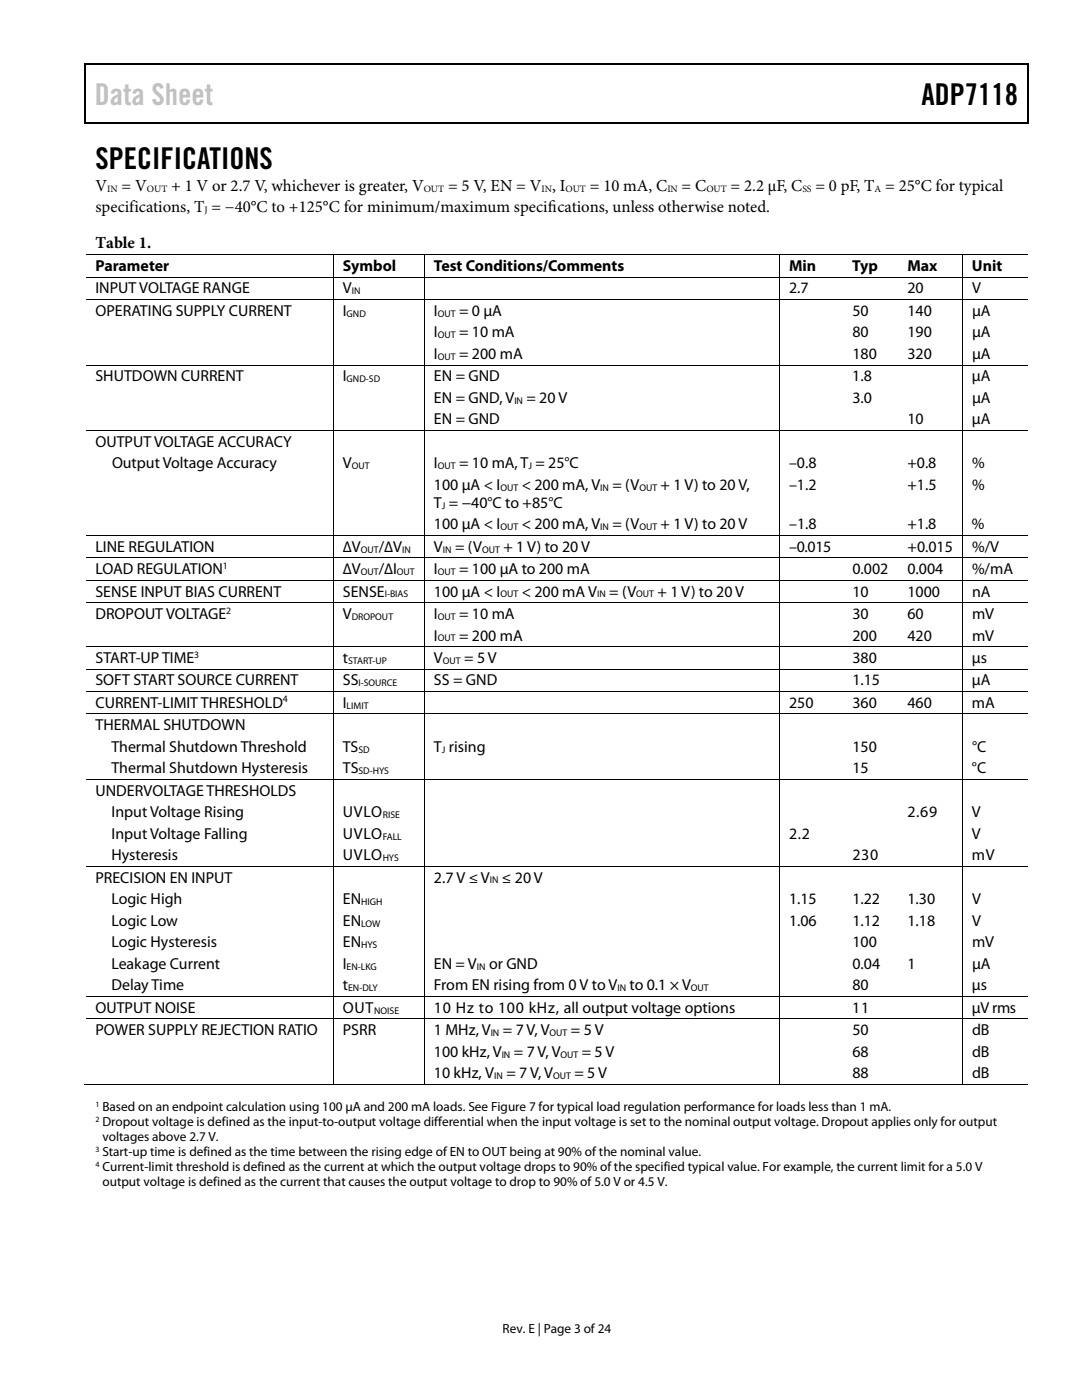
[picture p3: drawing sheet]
<svg xmlns="http://www.w3.org/2000/svg" width="216mm" height="279mm" viewBox="0 0 216 279" stroke-linecap="round" stroke-linejoin="round" font-family="sans-serif">
<defs><g id="words">
<text font-size="6" fill="#c0c0c0" x="18.9" y="21">Data Sheet</text>
<g font-size="6">
<text x="183.9" y="21">ADP7118</text>
<text x="19" y="33.6">SPECIFICATIONS</text>
</g>
<g font-size="3.3">
<text x="19" y="38.1">V</text>
<text x="24.3" y="38.1">= V</text>
<text x="34.2" y="38.1">+ 1 V or 2.7 V, whichever is greater, V</text>
<text x="89.4" y="38.1">= 5 V, EN = V , I</text>
<text x="117.7" y="38.1">= 10 mA, C</text>
<text x="136" y="38.1">= C</text>
<text x="145.8" y="38.1">= 2.2 μF, C</text>
<text x="162.7" y="38.1">= 0 pF, T = 25°C for typical</text>
<text x="19.1" y="42.4">specifications, T = −40°C to +125°C for minimum/maximum specif</text>
<text x="109.3" y="42.4">ications, unless otherwise noted.</text>
<text x="19" y="49.5">Table 1.</text>
</g>
<g font-size="3.2">
<text x="19" y="54.1">Parameter</text>
<text x="19" y="58.6">INPUT VOLTAGE RANGE</text>
<text x="68.4" y="58.6">V</text>
<text x="68.4" y="54.1">Symbol</text>
<text x="86.6" y="54.1">Test Conditions/Comments</text>
<text x="157.4" y="54.1">Min</text>
<text x="157.4" y="58.6">2.7</text>
<text x="170.1" y="54.1">Typ</text>
<text x="181.1" y="54.1">Max</text>
<text x="181.1" y="58.6">20</text>
<text x="193.9" y="54.1">Unit</text>
<text x="194" y="58.6">V</text>
<text x="19" y="63">OPERATING SUPPLY CURRENT</text>
<text x="68.4" y="63">I</text>
<text x="86.6" y="63">I</text>
<text x="91.6" y="63">= 0 μA</text>
<text x="170.1" y="63">50</text>
<text x="181.1" y="63">140</text>
<text x="194" y="63">μA</text>
<text x="86.6" y="67.3">I</text>
<text x="86.6" y="71.6">I</text>
<text x="91.6" y="67.3">= 10 mA</text>
<text x="91.6" y="71.6">= 200 mA</text>
<text x="170.1" y="67.3">80</text>
<text x="170.1" y="71.6">180</text>
<text x="181.1" y="71.6">320</text>
<text x="181.1" y="67.3">190</text>
<text x="194" y="71.6">μA</text>
<text x="194" y="67.3">μA</text>
<text x="19" y="76.1">SHUTDOWN CURRENT</text>
<text x="68.4" y="76.1">I</text>
<text x="86.6" y="76.1">EN = GND</text>
<text x="170.1" y="76.1">1.8</text>
<text x="193.9" y="76.1">μA</text>
<text x="86.6" y="80.4">EN = GND, V</text>
<text x="105.1" y="80.4">= 20 V</text>
<text x="170.1" y="80.4">3.0</text>
<text x="194" y="80.4">μA</text>
<text x="19" y="89.2">OUTPUT VOLTAGE ACCURACY</text>
<text x="86.6" y="84.7">EN = GND</text>
<text x="181.1" y="84.7">10</text>
<text x="193.9" y="84.7">μA</text>
<text x="22.4" y="93.5">Output Voltage Accuracy</text>
<text x="68.4" y="93.5">V</text>
<text x="86.6" y="93.5">I</text>
<text x="91.6" y="93.5">= 10 mA, T = 25°C</text>
<text x="157.4" y="93.5">–0.8</text>
<text x="181.1" y="93.5">+0.8</text>
<text x="194" y="93.5">%</text>
<text x="86.6" y="97.7">100 μA &lt; I</text>
<text x="86.6" y="101.3">T = −40°C to +85°C</text>
<text x="104.1" y="97.7">&lt; 200 mA, V</text>
<text x="122.2" y="97.7">= (V</text>
<text x="131.8" y="97.7">+ 1 V) to 20 V,</text>
<text x="157.4" y="97.8">–1.2</text>
<text x="181.1" y="97.8">+1.5</text>
<text x="194" y="97.8">%</text>
<text x="86.6" y="105.6">100 μA &lt; I</text>
<text x="104.1" y="105.6">&lt; 200 mA, V</text>
<text x="122.2" y="105.6">= (V</text>
<text x="131.8" y="105.6">+ 1 V) to 20 V</text>
<text x="157.5" y="105.6">–1.8</text>
<text x="181.1" y="105.6">+1.8</text>
<text x="193.9" y="105.6">%</text>
<text x="19" y="110.1">LINE REGULATION</text>
<text x="68.4" y="110.1">∆V</text>
<text x="75.6" y="110.1">/∆V</text>
<text x="86.6" y="110.1">V</text>
<text x="90.8" y="110.1">= (V</text>
<text x="100.4" y="110.1">+ 1 V) to 20 V</text>
<text x="157.5" y="110.1">–0.015</text>
<text x="181.1" y="110.1">+0.015</text>
<text x="194" y="110.1">%/V</text>
<text x="19" y="114.6">LOAD REGULATION</text>
<text x="19" y="119.1">SENSE INPUT BIAS CURRENT</text>
<text x="68.4" y="114.6">∆V</text>
<text x="68.4" y="119.1">SENSE</text>
<text x="75.6" y="114.6">/∆I</text>
<text x="86.6" y="119.1">100 μA &lt; I</text>
<text x="86.6" y="114.6">I</text>
<text x="91.6" y="114.6">= 100 μA to 200 mA</text>
<text x="104.1" y="119.1">&lt; 200 mA V</text>
<text x="121.6" y="119.1">= (V</text>
<text x="131.2" y="119.1">+ 1 V) to 20 V</text>
<text x="170.1" y="114.6">0.002</text>
<text x="170.1" y="119.1">10</text>
<text x="181.1" y="114.6">0.004</text>
<text x="181.1" y="119.1">1000</text>
<text x="194" y="114.6">%/mA</text>
<text x="194" y="119.1">nA</text>
<text x="19" y="123.5">DROPOUT VOLTAGE</text>
<text x="68.4" y="123.5">V</text>
<text x="86.6" y="123.5">I</text>
<text x="91.6" y="123.5">= 10 mA</text>
<text x="170.1" y="123.5">30</text>
<text x="181.1" y="123.5">60</text>
<text x="194" y="123.5">mV</text>
<text x="86.6" y="127.8">I</text>
<text x="91.6" y="127.8">= 200 mA</text>
<text x="170.1" y="127.8">200</text>
<text x="181.1" y="127.8">420</text>
<text x="194" y="127.8">mV</text>
<text x="19" y="132.3">START-UP TIME</text>
<text x="19" y="136.8">SOFT START SOURCE CURRENT</text>
<text x="68.4" y="132.3">t</text>
<text x="68.4" y="136.8">SS</text>
<text x="86.6" y="136.8">SS = GND</text>
<text x="86.6" y="132.3">V</text>
<text x="92.6" y="132.3">= 5 V</text>
<text x="170.1" y="136.8">1.15</text>
<text x="170.1" y="132.3">380</text>
<text x="193.9" y="136.8">μA</text>
<text x="193.9" y="132.3">μs</text>
<text x="19" y="141.2">CURRENT-LIMIT THRESHOLD</text>
<text x="68.4" y="141.2">I</text>
<text x="157.4" y="141.2">250</text>
<text x="170.1" y="141.2">360</text>
<text x="181.1" y="141.2">460</text>
<text x="194" y="141.2">mA</text>
<text x="19" y="145.7">THERMAL SHUTDOWN</text>
<text x="22.2" y="150">Thermal Shutdown Threshold</text>
<text x="22.2" y="154.3">Thermal Shutdown Hysteresis</text>
<text x="68.4" y="150">TS</text>
<text x="68.4" y="154.3">TS</text>
<text x="86.6" y="150">T rising</text>
<text x="170.1" y="154.3">15</text>
<text x="170.1" y="150">150</text>
<text x="194" y="154.3">°C</text>
<text x="194" y="150">°C</text>
<text x="19" y="158.8">UNDERVOLTAGE THRESHOLDS</text>
<text x="22.2" y="163.1">Input Voltage Rising</text>
<text x="22.2" y="167.4">Input Voltage Falling</text>
<text x="68.4" y="163.1">UVLO</text>
<text x="68.4" y="167.4">UVLO</text>
<text x="157.4" y="167.4">2.2</text>
<text x="181.1" y="163.1">2.69</text>
<text x="193.9" y="167.4">V</text>
<text x="193.9" y="163.1">V</text>
<text x="22.2" y="171.7">Hysteresis</text>
<text x="68.4" y="171.7">UVLO</text>
<text x="170.1" y="171.7">230</text>
<text x="193.9" y="171.7">mV</text>
<text x="19" y="176.1">PRECISION EN INPUT</text>
<text x="86.6" y="176.1">2.7 V ≤ V</text>
<text x="100.2" y="176.1">≤ 20 V</text>
<text x="22.2" y="180.4">Logic High</text>
<text x="22.2" y="184.7">Logic Low</text>
<text x="68.4" y="184.7">EN</text>
<text x="68.4" y="180.4">EN</text>
<text x="157.4" y="180.4">1.15</text>
<text x="157.4" y="184.7">1.06</text>
<text x="170.1" y="180.4">1.22</text>
<text x="170.1" y="184.7">1.12</text>
<text x="181.1" y="180.4">1.30</text>
<text x="181.1" y="184.7">1.18</text>
<text x="194" y="180.4">V</text>
<text x="194" y="184.7">V</text>
<text x="22.2" y="189">Logic Hysteresis</text>
<text x="68.4" y="189">EN</text>
<text x="170.1" y="189">100</text>
<text x="194" y="189">mV</text>
<text x="22.2" y="193.3">Leakage Current</text>
<text x="22.2" y="197.6">Delay Time</text>
<text x="68.4" y="193.3">I</text>
<text x="68.4" y="197.6">t</text>
<text x="86.6" y="193.3">EN = V</text>
<text x="86.6" y="197.6">From EN rising from 0 V to V</text>
<text x="97.6" y="193.3">or GND</text>
<text x="125.6" y="197.6">to 0.1 × V</text>
<text x="170.1" y="197.6">80</text>
<text x="170.1" y="193.3">0.04</text>
<text x="181.1" y="193.3">1</text>
<text x="193.9" y="197.6">μs</text>
<text x="194" y="193.3">μA</text>
<text x="19" y="202.1">OUTPUT NOISE</text>
<text x="68.4" y="202.1">OUT</text>
<text x="86.6" y="202.1">10 Hz to 100 kHz, all output voltage options</text>
<text x="170.1" y="202.1">11</text>
<text x="193.9" y="202.1">μV rms</text>
<text x="19" y="206.6">POWER SUPPLY REJECTION RATIO</text>
<text x="68.4" y="206.6">PSRR</text>
<text x="86.6" y="206.6">1 MHz, V</text>
<text x="100.3" y="206.6">= 7 V, V</text>
<text x="113.9" y="206.6">= 5 V</text>
<text x="170.1" y="206.6">50</text>
<text x="194" y="206.6">dB</text>
<text x="86.6" y="210.9">100 kHz, V</text>
<text x="86.6" y="215.2">10 kHz, V</text>
<text x="101" y="215.2">= 7 V, V</text>
<text x="102.5" y="210.9">= 7 V, V</text>
<text x="114.6" y="215.2">= 5 V</text>
<text x="116.1" y="210.9">= 5 V</text>
<text x="170.1" y="210.9">68</text>
<text x="170.1" y="215.2">88</text>
<text x="194" y="210.9">dB</text>
<text x="194" y="215.2">dB</text>
</g>
<g font-size="2.6">
<text x="20.4" y="221.8">Based on an endpoint calculation using 100 μA and 200 mA loads. See Figure 7 for typical load regulation performance for loads less than 1 mA.</text>
<text x="20.4" y="224.8">Dropout voltage is defined as the input-to-output voltage differential when the input voltage is set to the nominal output voltage. Dropout applies only for output</text>
<text x="20.4" y="227.8">voltages above 2.7 V.</text>
<text x="20.4" y="230.8">Start-up time is defined as the time between the rising edge of EN to OUT being at 90% of the nominal value.</text>
<text x="20.4" y="233.8">Current-limit threshold is defined as the current at which the output voltage drops to 90% ofthe specified typical value. For example, the current limit for a 5.0 V</text>
<text x="20.4" y="236.8">output voltage is defined as the current that causes the output voltage to drop to 90% of 5.0 V or 4.5 V.</text>
<text x="100.3" y="266">Rev. E | Page 3 of 24</text>
</g>
<g font-size="1.9">
<text x="21.4" y="38.3">IN</text>
<text x="29.3" y="38.3">OUT</text>
<text x="84.6" y="38.3">OUT</text>
<text x="108.1" y="38.3">IN</text>
<text x="112.8" y="38.3">OUT</text>
<text x="133.2" y="38.3">IN</text>
<text x="140.9" y="38.3">OUT</text>
<text x="160.1" y="38.3">SS</text>
<text x="174.5" y="38.3">A</text>
<text x="40.8" y="42.6">J</text>
<text x="70.2" y="58.7">IN</text>
<text x="69.2" y="63.2">GND</text>
<text x="87.4" y="63.2">OUT</text>
<text x="87.4" y="67.5">OUT</text>
<text x="87.4" y="71.8">OUT</text>
<text x="69.2" y="76.3">GND-SD</text>
<text x="102.6" y="80.6">IN</text>
<text x="70.2" y="93.6">OUT</text>
<text x="87.4" y="93.6">OUT</text>
<text x="105.5" y="93.6">J</text>
<text x="88.2" y="101.5">J</text>
<text x="99.9" y="97.9">OUT</text>
<text x="119.8" y="97.9">IN</text>
<text x="127.6" y="97.9">OUT</text>
<text x="99.9" y="105.8">OUT</text>
<text x="119.8" y="105.8">IN</text>
<text x="127.6" y="105.8">OUT</text>
<text x="44.5" y="113.5">1</text>
<text x="72" y="110.3">OUT</text>
<text x="80.2" y="110.3">IN</text>
<text x="88.4" y="110.3">IN</text>
<text x="96.2" y="110.3">OUT</text>
<text x="72" y="114.8">OUT</text>
<text x="76.8" y="119.2">I-BIAS</text>
<text x="79.2" y="114.8">OUT</text>
<text x="87.4" y="114.8">OUT</text>
<text x="99.9" y="119.2">OUT</text>
<text x="119.1" y="119.2">IN</text>
<text x="127" y="119.2">OUT</text>
<text x="45.1" y="122.5">2</text>
<text x="70.2" y="123.7">DROPOUT</text>
<text x="87.4" y="123.7">OUT</text>
<text x="38.8" y="131.3">3</text>
<text x="87.4" y="128">OUT</text>
<text x="69.5" y="132.5">START-UP</text>
<text x="71.5" y="136.9">I-SOURCE</text>
<text x="88.4" y="132.5">OUT</text>
<text x="56.5" y="140.2">4</text>
<text x="69.2" y="141.4">LIMIT</text>
<text x="71.5" y="150.2">SD</text>
<text x="71.5" y="154.5">SD-HYS</text>
<text x="88.2" y="150.2">J</text>
<text x="76.4" y="167.6">FALL</text>
<text x="76.4" y="163.3">RISE</text>
<text x="76.4" y="171.9">HYS</text>
<text x="97.7" y="176.3">IN</text>
<text x="72.1" y="180.6">HIGH</text>
<text x="72.1" y="184.9">LOW</text>
<text x="72.1" y="189.2">HYS</text>
<text x="69.2" y="193.5">EN-LKG</text>
<text x="69.5" y="197.8">EN-DLY</text>
<text x="95.2" y="193.5">IN</text>
<text x="123.2" y="197.8">IN</text>
<text x="137.9" y="197.8">OUT</text>
<text x="74.7" y="202.3">NOISE</text>
<text x="97.9" y="206.8">IN</text>
<text x="109.7" y="206.8">OUT</text>
<text x="98.6" y="215.3">IN</text>
<text x="100.1" y="211.1">IN</text>
<text x="110.4" y="215.3">OUT</text>
<text x="111.9" y="211.1">OUT</text>
</g>
<g font-size="1.6">
<text x="19" y="220.9">1</text>
<text x="19" y="223.9">2</text>
<text x="19" y="229.9">3</text>
<text x="19" y="232.9">4</text>
</g>
</g></defs>
<path d="M16.9 12.7h.2v1h-.2zM205.1 12.7h.2v1h-.2zM205.1 12.7h.2v.3h-.2zM82.3 24.4h.2v.3h-.2zM205.1 24.4h.2v.3h-.2z" fill="#000"/>
<path d="M16.9 12.8h188.2M17 13.7v11M205.2 13.7v11M205.1 24.5h-188.2" fill="none" stroke="#000" stroke-width=".25"/>
<g fill="none" stroke="#000" stroke-width=".2">
<path d="M17.1 50.8h188M17.1 55.3h188M17.1 59.8h188M66.5 50.9v4.3M66.5 55.4v4.3M66.5 59.9v12.9M84.7 50.9v4.3M84.7 55.4v4.3M84.7 59.9v12.9M155.5 50.9v4.3M155.5 55.4v4.3M155.5 59.9v12.9"/>
<path d="M192 50.9v4.3M192 55.4v4.3M192 59.9v12.9M17.1 72.9h188M66.5 72.9v12.9M84.7 72.9v12.9M155.5 72.9v12.9M192 72.9v12.9M17.1 85.9h188M66.5 86v20.8M84.7 86v20.8M155.5 86v20.8"/>
<path d="M192 86v20.8M17.1 106.9h188M17.1 111.4h188M17.1 115.8h188M66.5 107v4.3M66.5 111.4v4.3M66.5 115.9v4.3M84.7 107v4.3M84.7 111.4v4.3M84.7 115.9v4.3M155.5 107v4.3M155.5 111.4v4.3"/>
<path d="M155.5 115.9v4.3M192 107v4.3M192 111.4v4.3M192 115.9v4.3M17.1 120.3h188M17.1 129.1h188M17.1 133.5h188M17.1 138h188M66.5 120.4v8.6M66.5 129.1v4.4M66.5 133.6v4.3M66.5 138.1v4.3"/>
<path d="M84.7 120.4v8.6M84.7 129.1v4.4M84.7 133.6v4.3M84.7 138.1v4.3M155.5 120.4v8.6M155.5 129.1v4.4M155.5 133.6v4.3M155.5 138.1v4.3M192 120.4v8.6M192 129.1v4.4M192 133.6v4.3M192 138.1v4.3"/>
<path d="M17.1 142.5h188M17.1 155.6h188M66.5 142.6v12.9M66.5 155.6v17.2M84.7 142.6v12.9M84.7 155.6v17.2M155.5 142.6v12.9M155.5 155.6v17.2M192 142.6v12.9M192 155.6v17.2M17.1 172.9h188M66.5 173v25.8"/>
<path d="M84.7 173v25.8M155.5 173v25.8M192 173v25.8M17.1 198.9h188M66.5 198.9v4.3M84.7 198.9v4.3M155.5 198.9v4.3M192 198.9v4.3M16.9 216.4h49.5M17.1 203.3h188M66.5 203.4v13.1M66.6 216.4h18"/>
<path d="M84.7 203.4v13.1M84.8 216.4h70.6M155.5 203.4v13.1M155.6 216.4h36.4M192 203.4v13.1M192.1 216.4h13"/>
</g>
<use href="#words"/>
</svg>
